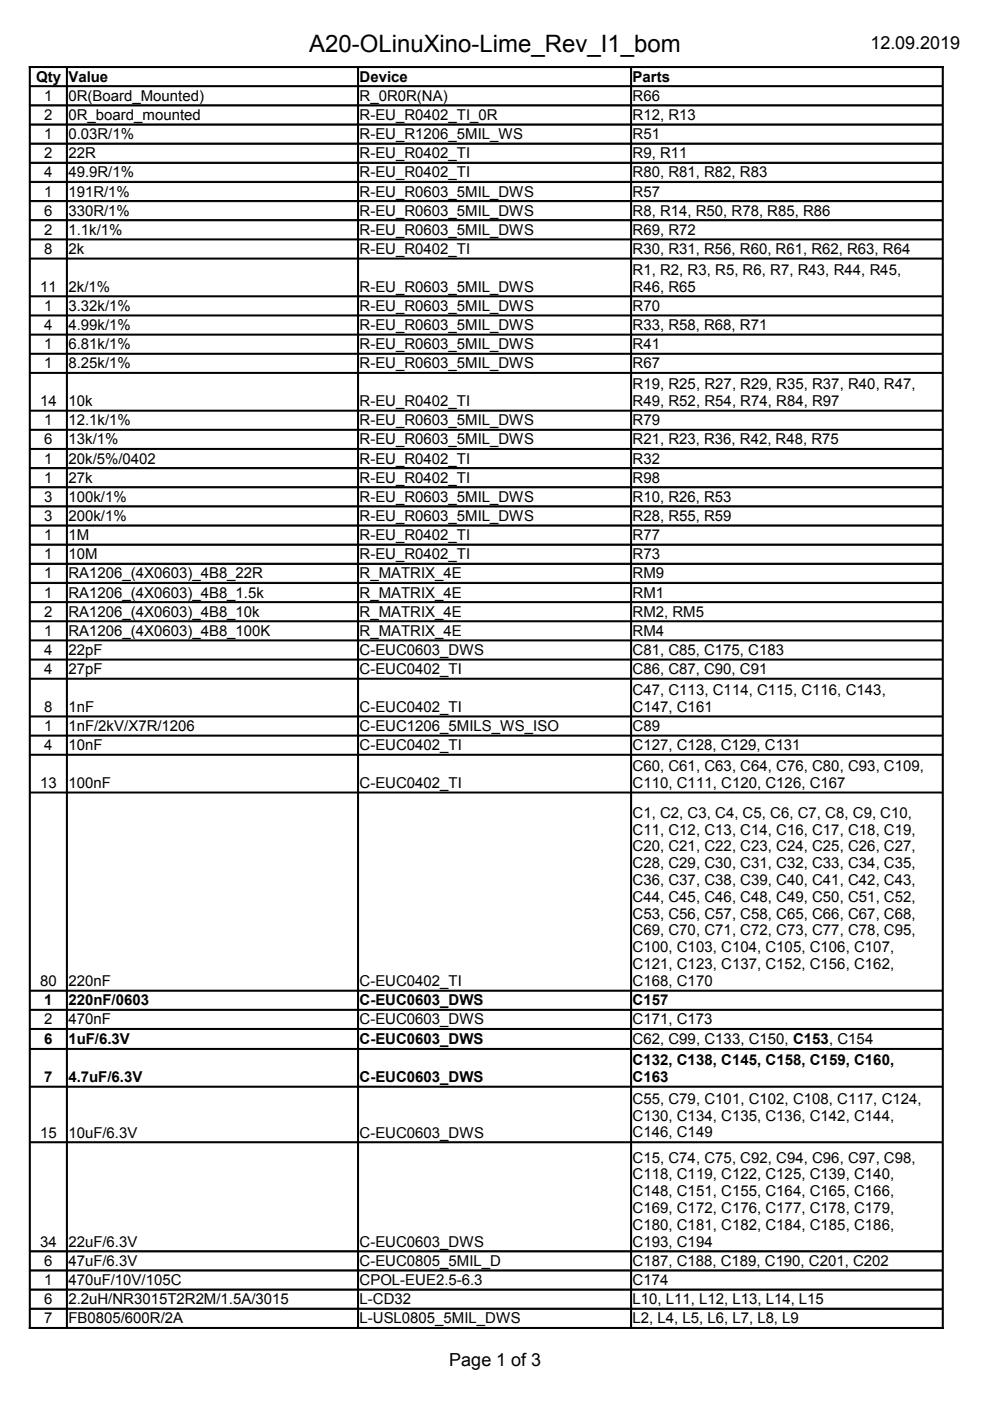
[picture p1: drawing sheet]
<svg xmlns="http://www.w3.org/2000/svg" width="210mm" height="297mm" viewBox="0 0 210 297" stroke-linecap="round" stroke-linejoin="round" font-family="sans-serif">
<defs><g id="words">
<text font-size="5.1" x="65.6" y="10.9">A20-OLinuXino-Lime_Rev_I1_bom</text>
<g font-size="3.8">
<text x="184.5" y="10.4">12.09.2019</text>
<text x="95.2" y="289.6">Page 1 of 3</text>
</g>
<g font-size="3.2">
<text x="7.7" y="17.3">Qty</text>
<text x="14.5" y="17.3">Value</text>
<text x="76.2" y="17.3">Device</text>
<text x="134.1" y="17.3">Parts</text>
<text x="9.4" y="21.4">1</text>
<text x="14.5" y="21.4">0R(Board_Mounted)</text>
<text x="76.2" y="21.4">R_0R0R(NA)</text>
<text x="134.1" y="21.4">R66</text>
<text x="9.4" y="25.4">2</text>
<text x="9.4" y="29.5">1</text>
<text x="14.5" y="25.4">0R_board_mounted</text>
<text x="14.5" y="29.5">0.03R/1%</text>
<text x="76.2" y="25.4">R-EU_R0402_TI_0R</text>
<text x="76.2" y="29.5">R-EU_R1206_5MIL_WS</text>
<text x="134.1" y="25.4">R12, R13</text>
<text x="134.1" y="29.5">R51</text>
<text x="9.4" y="33.5">2</text>
<text x="14.5" y="33.5">22R</text>
<text x="76.2" y="33.5">R-EU_R0402_TI</text>
<text x="134.1" y="33.5">R9, R11</text>
<text x="9.4" y="37.6">4</text>
<text x="9.4" y="41.7">1</text>
<text x="14.5" y="37.6">49.9R/1%</text>
<text x="14.5" y="41.7">191R/1%</text>
<text x="76.2" y="37.6">R-EU_R0402_TI</text>
<text x="76.2" y="41.7">R-EU_R0603_5MIL_DWS</text>
<text x="134.1" y="37.6">R80, R81, R82, R83</text>
<text x="134.1" y="41.7">R57</text>
<text x="9.4" y="45.7">6</text>
<text x="14.5" y="45.7">330R/1%</text>
<text x="76.2" y="45.7">R-EU_R0603_5MIL_DWS</text>
<text x="134.1" y="45.7">R8, R14, R50, R78, R85, R86</text>
<text x="9.4" y="49.8">2</text>
<text x="9.4" y="53.8">8</text>
<text x="14.5" y="49.8">1.1k/1%</text>
<text x="14.5" y="53.8">2k</text>
<text x="76.2" y="49.8">R-EU_R0603_5MIL_DWS</text>
<text x="76.2" y="53.8">R-EU_R0402_TI</text>
<text x="134.1" y="49.8">R69, R72</text>
<text x="134.1" y="53.8">R30, R31, R56, R60, R61, R62, R63, R64</text>
<text x="134.1" y="58.2">R1, R2, R3, R5, R6, R7, R43, R44, R45,</text>
<text x="8.5" y="61.8">11</text>
<text x="9.4" y="65.9">1</text>
<text x="14.5" y="61.8">2k/1%</text>
<text x="14.5" y="65.9">3.32k/1%</text>
<text x="76.2" y="61.8">R-EU_R0603_5MIL_DWS</text>
<text x="76.2" y="65.9">R-EU_R0603_5MIL_DWS</text>
<text x="134.1" y="65.9">R70</text>
<text x="134.1" y="61.8">R46, R65</text>
<text x="9.4" y="70">4</text>
<text x="14.5" y="70">4.99k/1%</text>
<text x="76.2" y="70">R-EU_R0603_5MIL_DWS</text>
<text x="134.1" y="70">R33, R58, R68, R71</text>
<text x="9.4" y="74">1</text>
<text x="14.5" y="74">6.81k/1%</text>
<text x="76.2" y="74">R-EU_R0603_5MIL_DWS</text>
<text x="134.1" y="74">R41</text>
<text x="9.4" y="78.1">1</text>
<text x="14.5" y="78.1">8.25k/1%</text>
<text x="76.2" y="78.1">R-EU_R0603_5MIL_DWS</text>
<text x="134.1" y="78.1">R67</text>
<text x="134.1" y="82.5">R19, R25, R27, R29, R35, R37, R40, R47,</text>
<text x="8.5" y="86.1">14</text>
<text x="14.5" y="86.1">10k</text>
<text x="76.2" y="86.1">R-EU_R0402_TI</text>
<text x="134.1" y="86">R49, R52, R54, R74, R84, R97</text>
<text x="9.4" y="90.2">1</text>
<text x="9.4" y="94.2">6</text>
<text x="14.5" y="90.2">12.1k/1%</text>
<text x="14.5" y="94.2">13k/1%</text>
<text x="76.2" y="90.2">R-EU_R0603_5MIL_DWS</text>
<text x="76.2" y="94.2">R-EU_R0603_5MIL_DWS</text>
<text x="134.1" y="90.2">R79</text>
<text x="134.1" y="94.2">R21, R23, R36, R42, R48, R75</text>
<text x="9.4" y="98.3">1</text>
<text x="14.5" y="98.3">20k/5%/0402</text>
<text x="76.2" y="98.3">R-EU_R0402_TI</text>
<text x="134.1" y="98.3">R32</text>
<text x="9.4" y="102.3">1</text>
<text x="9.4" y="106.4">3</text>
<text x="14.5" y="102.3">27k</text>
<text x="14.5" y="106.4">100k/1%</text>
<text x="76.2" y="102.3">R-EU_R0402_TI</text>
<text x="76.2" y="106.4">R-EU_R0603_5MIL_DWS</text>
<text x="134.1" y="102.3">R98</text>
<text x="134.1" y="106.4">R10, R26, R53</text>
<text x="9.4" y="110.5">3</text>
<text x="14.5" y="110.5">200k/1%</text>
<text x="76.2" y="110.5">R-EU_R0603_5MIL_DWS</text>
<text x="134.1" y="110.5">R28, R55, R59</text>
<text x="9.4" y="114.5">1</text>
<text x="9.4" y="118.6">1</text>
<text x="14.5" y="114.5">1M</text>
<text x="14.5" y="118.6">10M</text>
<text x="76.2" y="114.5">R-EU_R0402_TI</text>
<text x="76.2" y="118.6">R-EU_R0402_TI</text>
<text x="134.1" y="114.5">R77</text>
<text x="134.1" y="118.6">R73</text>
<text x="9.4" y="122.6">1</text>
<text x="14.5" y="122.6">RA1206_(4X0603)_4B8_22R</text>
<text x="76.2" y="122.6">R_MATRIX_4E</text>
<text x="134.1" y="122.6">RM9</text>
<text x="9.4" y="126.7">1</text>
<text x="9.4" y="130.7">2</text>
<text x="14.5" y="126.7">RA1206_(4X0603)_4B8_1.5k</text>
<text x="14.5" y="130.7">RA1206_(4X0603)_4B8_10k</text>
<text x="76.2" y="126.7">R_MATRIX_4E</text>
<text x="76.2" y="130.7">R_MATRIX_4E</text>
<text x="134.1" y="126.7">RM1</text>
<text x="134.1" y="130.7">RM2, RM5</text>
<text x="9.4" y="134.8">1</text>
<text x="14.5" y="134.8">RA1206_(4X0603)_4B8_100K</text>
<text x="76.2" y="134.8">R_MATRIX_4E</text>
<text x="134.1" y="134.8">RM4</text>
<text x="9.4" y="138.9">4</text>
<text x="9.4" y="142.9">4</text>
<text x="14.5" y="138.9">22pF</text>
<text x="14.5" y="142.9">27pF</text>
<text x="76.2" y="138.9">C-EUC0603_DWS</text>
<text x="76.2" y="142.9">C-EUC0402_TI</text>
<text x="134.1" y="138.9">C81, C85, C175, C183</text>
<text x="134.1" y="142.9">C86, C87, C90, C91</text>
<text x="134.1" y="147.3">C47, C113, C114, C115, C116, C143,</text>
<text x="9.4" y="150.9">8</text>
<text x="9.4" y="155">1</text>
<text x="14.5" y="150.9">1nF</text>
<text x="14.5" y="155">1nF/2kV/X7R/1206</text>
<text x="76.2" y="150.9">C-EUC0402_TI</text>
<text x="76.2" y="155">C-EUC1206_5MILS_WS_ISO</text>
<text x="134.1" y="155">C89</text>
<text x="134.1" y="150.9">C147, C161</text>
<text x="9.4" y="159">4</text>
<text x="14.5" y="159">10nF</text>
<text x="76.2" y="159">C-EUC0402_TI</text>
<text x="134.1" y="159">C127, C128, C129, C131</text>
<text x="8.5" y="167.1">13</text>
<text x="14.5" y="167.1">100nF</text>
<text x="76.2" y="167.1">C-EUC0402_TI</text>
<text x="134.1" y="163.4">C60, C61, C63, C64, C76, C80, C93, C109,</text>
<text x="134.1" y="167">C110, C111, C120, C126, C167</text>
<text x="134.1" y="173.4">C1, C2, C3, C4, C5, C6, C7, C8, C9, C10,</text>
<text x="134.1" y="177">C11, C12, C13, C14, C16, C17, C18, C19,</text>
<text x="134.1" y="180.5">C20, C21, C22, C23, C24, C25, C26, C27,</text>
<text x="134.1" y="184.1">C28, C29, C30, C31, C32, C33, C34, C35,</text>
<text x="134.1" y="187.6">C36, C37, C38, C39, C40, C41, C42, C43,</text>
<text x="134.1" y="191.2">C44, C45, C46, C48, C49, C50, C51, C52,</text>
<text x="134.1" y="194.8">C53, C56, C57, C58, C65, C66, C67, C68,</text>
<text x="134.1" y="198.3">C69, C70, C71, C72, C73, C77, C78, C95,</text>
<text x="134.1" y="201.9">C100, C103, C104, C105, C106, C107,</text>
<text x="8.5" y="209.1">80</text>
<text x="14.5" y="209.1">220nF</text>
<text x="76.2" y="209.1">C-EUC0402_TI</text>
<text x="134.1" y="205.5">C121, C123, C137, C152, C156, C162,</text>
<text x="134.1" y="209">C168, C170</text>
<text x="9.4" y="213.1">1</text>
<text x="14.5" y="213.1">220nF/0603</text>
<text x="76.2" y="213.1">C-EUC0603_DWS</text>
<text x="134.1" y="213.1">C157</text>
<text x="9.4" y="217.2">2</text>
<text x="9.4" y="221.4">6</text>
<text x="14.5" y="217.2">470nF</text>
<text x="14.5" y="221.4">1uF/6.3V</text>
<text x="76.2" y="217.2">C-EUC0603_DWS</text>
<text x="76.2" y="221.4">C-EUC0603_DWS</text>
<text x="134.1" y="217.2">C171, C173</text>
<text x="134.1" y="221.4">C62, C99, C133, C150, C153, C154</text>
<text x="134.1" y="225.7">C132, C138, C145, C158, C159, C160,</text>
<text x="9.4" y="229.4">7</text>
<text x="14.5" y="229.4">4.7uF/6.3V</text>
<text x="76.2" y="229.4">C-EUC0603_DWS</text>
<text x="134.1" y="229.4">C163</text>
<text x="134.1" y="234">C55, C79, C101, C102, C108, C117, C124,</text>
<text x="134.1" y="237.6">C130, C134, C135, C136, C142, C144,</text>
<text x="8.5" y="241.2">15</text>
<text x="14.5" y="241.2">10uF/6.3V</text>
<text x="76.2" y="241.2">C-EUC0603_DWS</text>
<text x="134.1" y="241.2">C146, C149</text>
<text x="134.1" y="246.5">C15, C74, C75, C92, C94, C96, C97, C98,</text>
<text x="134.1" y="250">C118, C119, C122, C125, C139, C140,</text>
<text x="134.1" y="253.6">C148, C151, C155, C164, C165, C166,</text>
<text x="134.1" y="257.2">C169, C172, C176, C177, C178, C179,</text>
<text x="134.1" y="260.7">C180, C181, C182, C184, C185, C186,</text>
<text x="8.5" y="264.3">34</text>
<text x="9.4" y="268.4">6</text>
<text x="14.5" y="264.3">22uF/6.3V</text>
<text x="14.5" y="268.4">47uF/6.3V</text>
<text x="76.2" y="264.3">C-EUC0603_DWS</text>
<text x="76.2" y="268.4">C-EUC0805_5MIL_D</text>
<text x="134.1" y="268.4">C187, C188, C189, C190, C201, C202</text>
<text x="134.1" y="264.3">C193, C194</text>
<text x="9.4" y="272.5">1</text>
<text x="14.5" y="272.5">470uF/10V/105C</text>
<text x="76.2" y="272.5">CPOL-EUE2.5-6.3</text>
<text x="134.1" y="272.5">C174</text>
<text x="9.4" y="276.5">6</text>
<text x="9.4" y="280.6">7</text>
<text x="14.5" y="276.5">2.2uH/NR3015T2R2M/1.5A/3015</text>
<text x="14.5" y="280.6">FB0805/600R/2A</text>
<text x="76.2" y="276.5">L-CD32</text>
<text x="76.2" y="280.6">L-USL0805_5MIL_DWS</text>
<text x="134.1" y="276.5">L10, L11, L12, L13, L14, L15</text>
<text x="134.1" y="280.6">L2, L4, L5, L6, L7, L8, L9</text>
</g>
</g></defs>
<g fill="#000" stroke="#000" stroke-width=".21">
<path d="M6.2 14.1h193.8v.2h-193.8z" fill-rule="evenodd"/>
<path d="M6.2 14.1h.2v267.6h-.2z" fill-rule="evenodd"/>
<path d="M6.4 18.2h193.4v.2h-193.4z" fill-rule="evenodd"/>
<path d="M14.1 14.4h.2v267h-.2z" fill-rule="evenodd"/>
<path d="M75.8 14.4h.2v267h-.2z" fill-rule="evenodd"/>
<path d="M133.7 14.4h.2v267h-.2z" fill-rule="evenodd"/>
<path d="M199.8 14.1h.2v267.6h-.2z" fill-rule="evenodd"/>
<path d="M6.4 22.2h193.4v.3h-193.4z" fill-rule="evenodd"/>
<path d="M6.4 26.3h193.4v.2h-193.4z" fill-rule="evenodd"/>
<path d="M6.4 30.3h193.4v.3h-193.4z" fill-rule="evenodd"/>
<path d="M6.4 34.4h193.4v.2h-193.4z" fill-rule="evenodd"/>
<path d="M6.4 38.5h193.4v.2h-193.4z" fill-rule="evenodd"/>
<path d="M6.4 42.5h193.4v.3h-193.4z" fill-rule="evenodd"/>
<path d="M6.4 46.6h193.4v.2h-193.4z" fill-rule="evenodd"/>
<path d="M6.4 50.7h193.4v.2h-193.4z" fill-rule="evenodd"/>
<path d="M6.4 54.7h193.4v.2h-193.4z" fill-rule="evenodd"/>
<path d="M6.4 62.7h193.4v.2h-193.4z" fill-rule="evenodd"/>
<path d="M6.4 66.8h193.4v.2h-193.4z" fill-rule="evenodd"/>
<path d="M6.4 70.8h193.4v.2h-193.4z" fill-rule="evenodd"/>
<path d="M6.4 74.9h193.4v.2h-193.4z" fill-rule="evenodd"/>
<path d="M6.4 79h193.4v.2h-193.4z" fill-rule="evenodd"/>
<path d="M6.4 87h193.4v.2h-193.4z" fill-rule="evenodd"/>
<path d="M6.4 91h193.4v.2h-193.4z" fill-rule="evenodd"/>
<path d="M6.4 95.1h193.4v.2h-193.4z" fill-rule="evenodd"/>
<path d="M6.4 99.1h193.4v.3h-193.4z" fill-rule="evenodd"/>
<path d="M6.4 103.2h193.4v.2h-193.4z" fill-rule="evenodd"/>
<path d="M6.4 107.2h193.4v.3h-193.4z" fill-rule="evenodd"/>
<path d="M6.4 111.3h193.4v.2h-193.4z" fill-rule="evenodd"/>
<path d="M6.4 115.4h193.4v.2h-193.4z" fill-rule="evenodd"/>
<path d="M6.4 119.4h193.4v.3h-193.4z" fill-rule="evenodd"/>
<path d="M6.4 123.5h193.4v.2h-193.4z" fill-rule="evenodd"/>
<path d="M6.4 127.6h193.4v.2h-193.4z" fill-rule="evenodd"/>
<path d="M6.4 131.6h193.4v.2h-193.4z" fill-rule="evenodd"/>
<path d="M6.4 135.7h193.4v.2h-193.4z" fill-rule="evenodd"/>
<path d="M6.4 139.7h193.4v.2h-193.4z" fill-rule="evenodd"/>
<path d="M6.4 143.8h193.4v.2h-193.4z" fill-rule="evenodd"/>
<path d="M6.4 151.8h193.4v.2h-193.4z" fill-rule="evenodd"/>
<path d="M6.4 155.9h193.4v.2h-193.4z" fill-rule="evenodd"/>
<path d="M6.4 159.9h193.4v.2h-193.4z" fill-rule="evenodd"/>
<path d="M6.4 167.9h193.4v.2h-193.4z" fill-rule="evenodd"/>
<path d="M6.4 209.9h193.4v.2h-193.4z" fill-rule="evenodd"/>
<path d="M6.4 214h193.4v.2h-193.4z" fill-rule="evenodd"/>
<path d="M6.4 218.1h193.4v.2h-193.4z" fill-rule="evenodd"/>
<path d="M6.4 222.3h193.4v.2h-193.4z" fill-rule="evenodd"/>
<path d="M6.4 230.3h193.4v.2h-193.4z" fill-rule="evenodd"/>
<path d="M6.4 242.1h193.4v.2h-193.4z" fill-rule="evenodd"/>
<path d="M6.4 265.2h193.4v.2h-193.4z" fill-rule="evenodd"/>
<path d="M6.4 269.2h193.4v.3h-193.4z" fill-rule="evenodd"/>
<path d="M6.4 273.3h193.4v.2h-193.4z" fill-rule="evenodd"/>
<path d="M6.4 277.4h193.4v.2h-193.4z" fill-rule="evenodd"/>
<path d="M6.2 281.4h193.8v.3h-193.8z" fill-rule="evenodd"/>
</g>
<use href="#words"/>
</svg>
